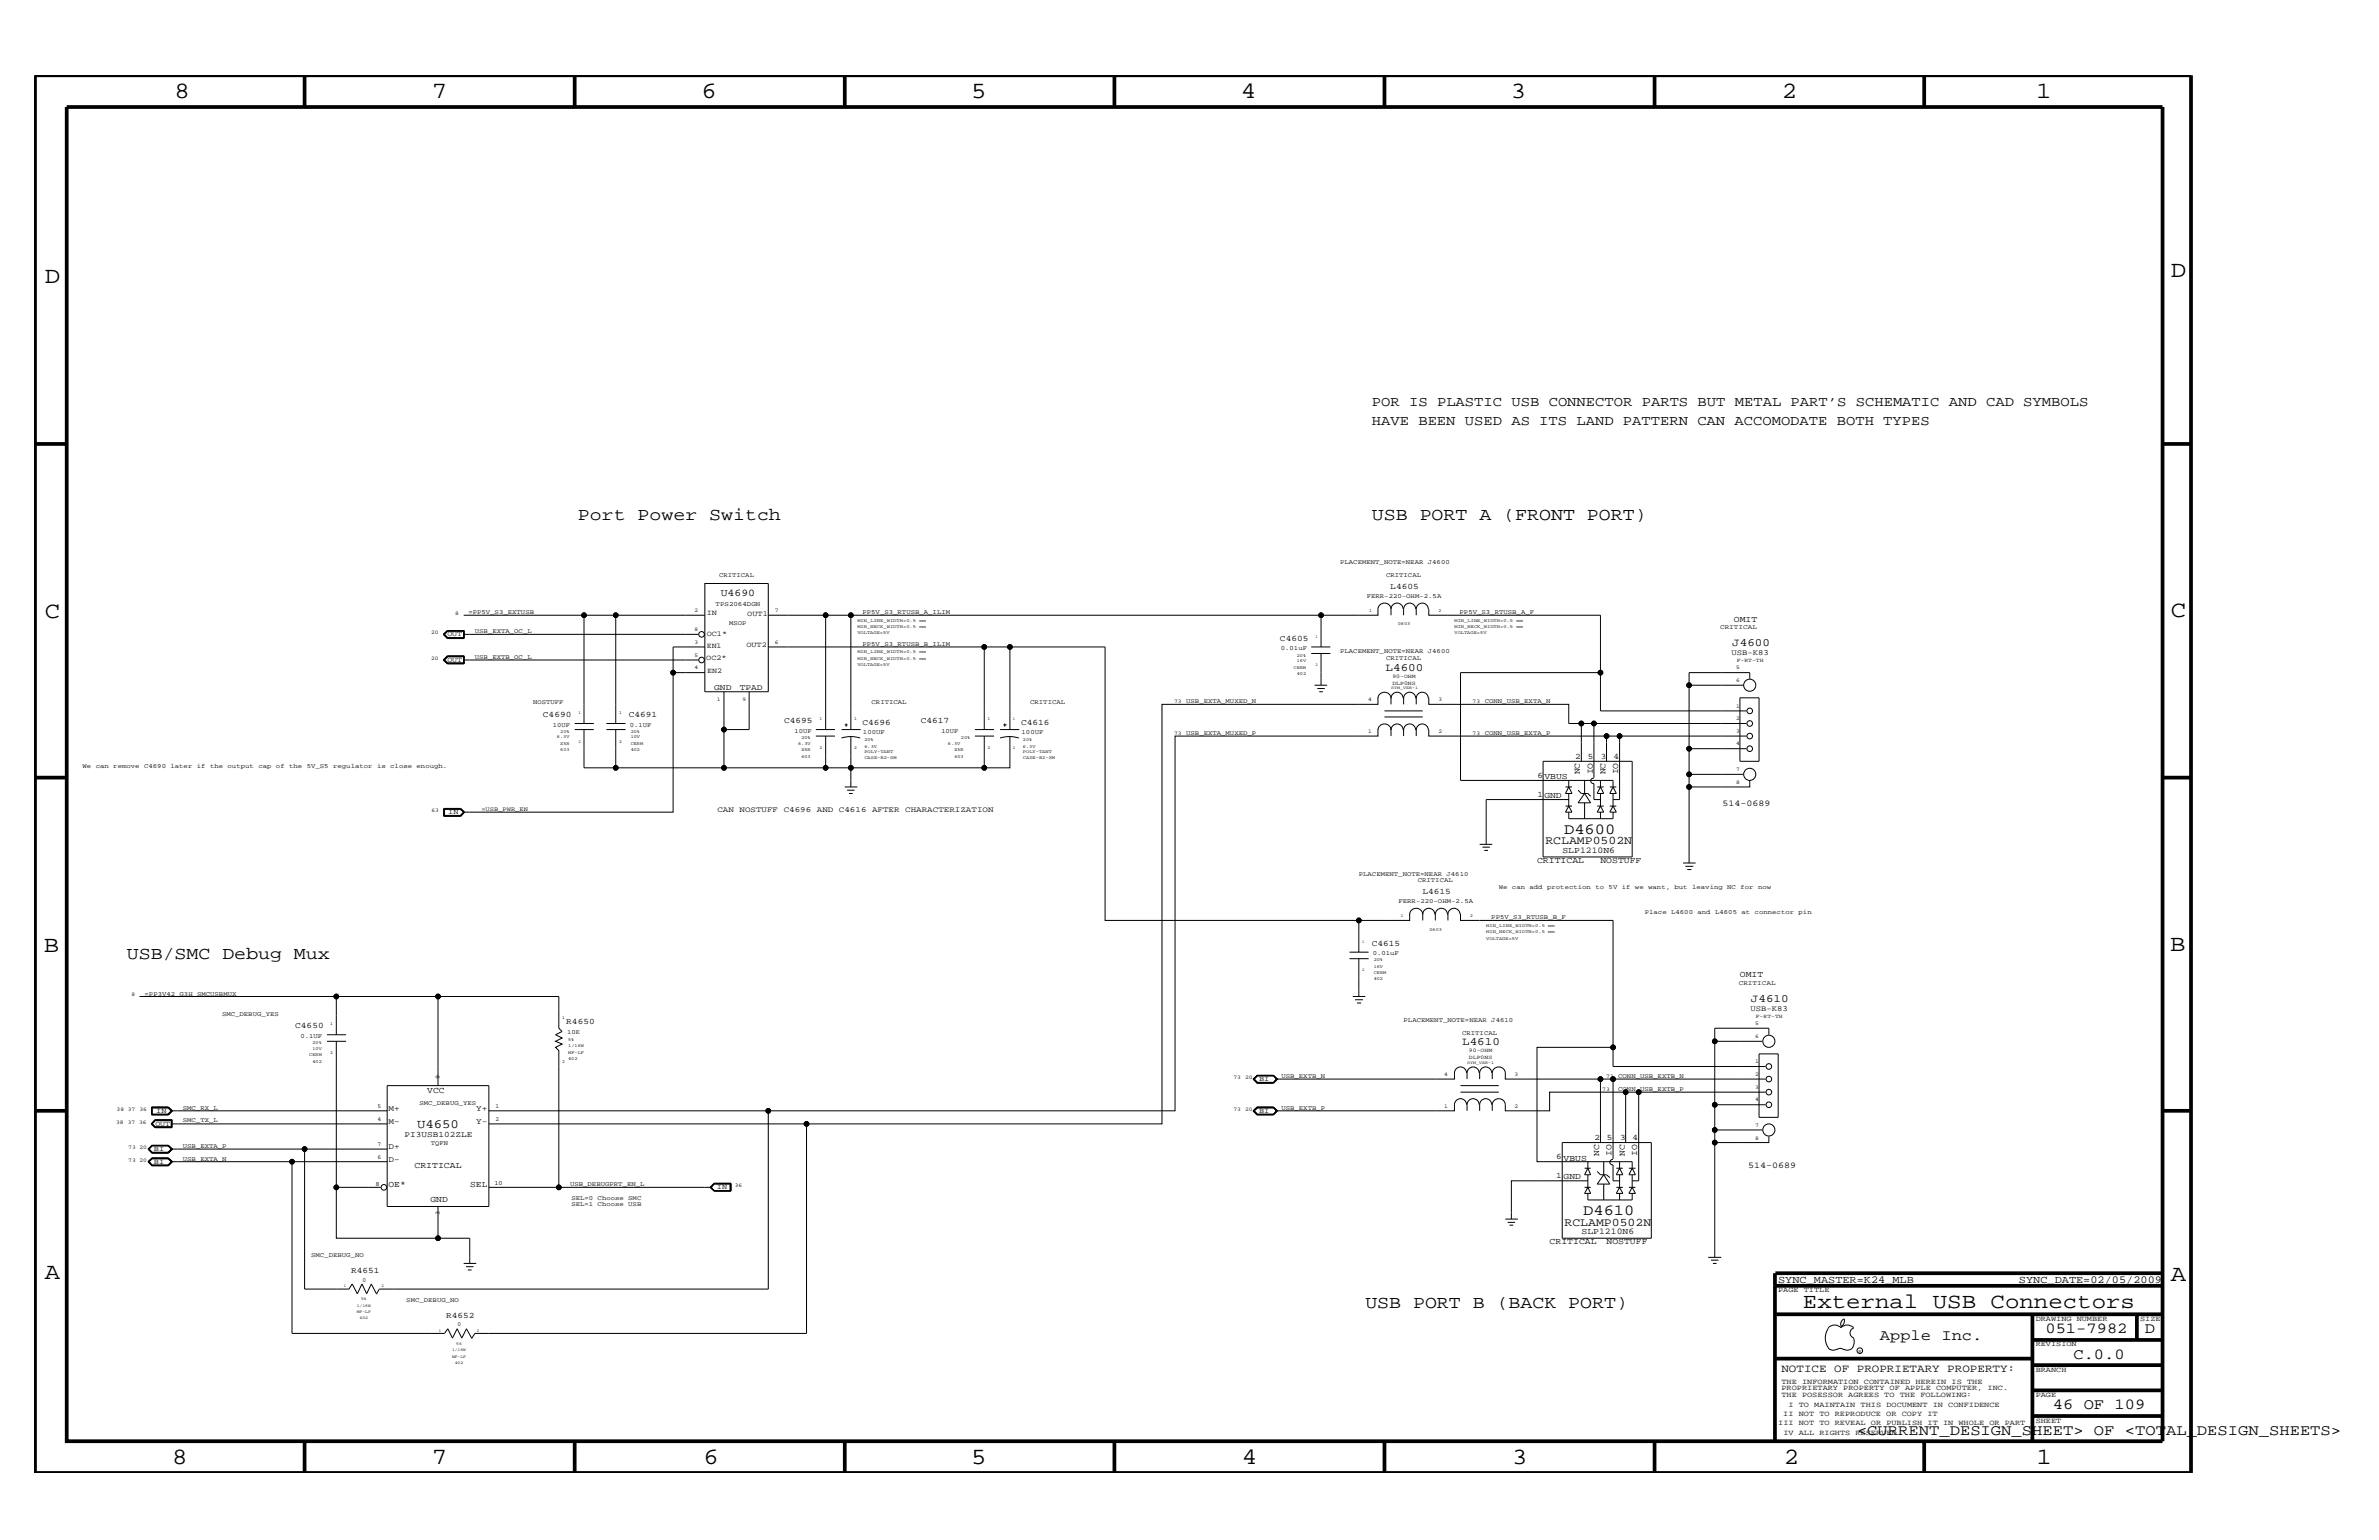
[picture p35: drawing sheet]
<svg xmlns="http://www.w3.org/2000/svg" width="432mm" height="279mm" viewBox="0 0 432 279" stroke-linecap="round" stroke-linejoin="round" font-family="sans-serif">
<defs><g id="words">
<g font-size="4.2">
<text x="31.7" y="17.8">8</text>
<text x="78.4" y="17.8">7</text>
<text x="127.3" y="17.8">6</text>
<text x="176.3" y="17.8">5</text>
<text x="225.2" y="17.8">4</text>
<text x="274.2" y="17.8">3</text>
<text x="323.4" y="17.8">2</text>
<text x="369.6" y="17.8">1</text>
<text x="8.1" y="51.3">D</text>
<text x="394" y="50.3">D</text>
<text x="8.1" y="112.1">C</text>
<text x="394" y="111.9">C</text>
<text x="8" y="172.7">B</text>
<text x="393.9" y="172.5">B</text>
<text x="8.1" y="232">A</text>
<text x="394" y="232.4">A</text>
<text x="31.2" y="265.6">8</text>
<text x="78.4" y="265.6">7</text>
<text x="127.7" y="265.6">6</text>
<text x="176.3" y="265.6">5</text>
<text x="225.4" y="265.6">4</text>
<text x="274.5" y="265.6">3</text>
<text x="323.8" y="265.6">2</text>
<text x="369.7" y="265.6">1</text>
</g>
<text font-size="3.9" x="327.2" y="237.3">External USB Connectors</text>
<g font-size="3.2">
<text x="104.9" y="94.3">Port Power Switch</text>
<text x="249" y="94.3">USB PORT A (FRONT PORT)</text>
<text x="23" y="173.9">USB/SMC Debug Mux</text>
<text x="247.8" y="237.3">USB PORT B (BACK PORT)</text>
</g>
<g font-size="2.8">
<text x="283.9" y="151.2">D4600</text>
<text x="287.4" y="220.4">D4610</text>
<text x="341.2" y="243.1">Apple Inc.</text>
<text x="371.3" y="241.9">051-7982</text>
<text x="389.3" y="241.9">D</text>
<text x="376.3" y="246.5">C.0.0</text>
<text x="372.6" y="255.7">46 OF 109</text>
<text x="337.1" y="260.4">&lt;CURRENT_DESIGN_SHEET&gt; OF &lt;TOTAL_DESIGN_SHEETS&gt;</text>
</g>
<g font-size="2.5">
<text x="249" y="77.1">HAVE BEEN USED AS ITS LAND PATTERN CAN ACCOMODATE BOTH TYPES</text>
<text x="249" y="73.6">POR IS PLASTIC USB CONNECTOR PARTS BUT METAL PART’S SCHEMATIC AND CAD SYMBOLS</text>
</g>
<text font-size="2.3" x="75.7" y="204.6">U4650</text>
<g font-size="2.1">
<text x="280.5" y="153.2">RCLAMP0502N</text>
<text x="284" y="222.4">RCLAMP0502N</text>
</g>
<g font-size="2">
<text x="314.4" y="117.2">J4600</text>
<text x="251.5" y="121.7">L4600</text>
<text x="317.8" y="181.7">J4610</text>
<text x="265.4" y="189.7">L4610</text>
<text x="323.3" y="248.9">NOTICE OF PROPRIETARY PROPERTY:</text>
</g>
<g font-size="1.9">
<text x="130.8" y="108.1">U4690</text>
<text x="322.7" y="232.7">SYNC_MASTER=K24_MLB</text>
<text x="366.4" y="232.7">SYNC_DATE=02/05/2009</text>
</g>
<g font-size="1.6">
<text x="314.7" y="112.8">OMIT</text>
<text x="280.3" y="141.4">VBUS</text>
<text x="286.8" y="140.5" transform="rotate(-90 286.8 140.5)">NC</text>
<text x="289.1" y="140.5" transform="rotate(-90 289.1 140.5)">IO</text>
<text x="291.4" y="140.5" transform="rotate(-90 291.4 140.5)">NC</text>
<text x="293.7" y="140.5" transform="rotate(-90 293.7 140.5)">IO</text>
<text x="280.3" y="144.8">GND</text>
<text x="312.6" y="146.2">514-0689</text>
<text x="283.6" y="154.8">SLP1210N6</text>
<text x="279" y="156.6">CRITICAL</text>
<text x="290.5" y="156.6">NOSTUFF</text>
<text x="315.8" y="177.3">OMIT</text>
<text x="77.6" y="198.3">VCC</text>
<text x="290.2" y="209.7" transform="rotate(-90 290.2 209.7)">NC</text>
<text x="292.5" y="209.7" transform="rotate(-90 292.5 209.7)">IO</text>
<text x="294.9" y="209.7" transform="rotate(-90 294.9 209.7)">NC</text>
<text x="297.2" y="209.7" transform="rotate(-90 297.2 209.7)">IO</text>
<text x="70.5" y="215.4">OE*</text>
<text x="75.2" y="211.9">CRITICAL</text>
<text x="85.3" y="215.4">SEL</text>
<text x="283.8" y="214">GND</text>
<text x="283.8" y="210.6">VBUS</text>
<text x="317.3" y="211.9">514-0689</text>
<text x="78.1" y="218">GND</text>
<text x="281.3" y="225.7">CRITICAL</text>
<text x="287.1" y="224">SLP1210N6</text>
<text x="291.6" y="225.7">NOSTUFF</text>
</g>
<g font-size="1.5">
<text x="252.3" y="106.9">L4605</text>
<text x="232.3" y="116.3">C4605</text>
<text x="129.6" y="125.3">GND</text>
<text x="134.3" y="125.3">TPAD</text>
<text x="98.6" y="130.1">C4690</text>
<text x="114.1" y="130.1">C4691</text>
<text x="142.3" y="131.3">C4695</text>
<text x="156.5" y="131.6">C4696</text>
<text x="167.1" y="131.3">C4617</text>
<text x="185.3" y="131.6">C4616</text>
<text x="285.9" y="137.7">2</text>
<text x="288.2" y="137.7">5</text>
<text x="290.6" y="137.7">3</text>
<text x="292.9" y="137.7">4</text>
<text x="279.1" y="141.2">6</text>
<text x="279.1" y="144.6">1</text>
<text x="258.2" y="162.2">L4615</text>
<text x="249" y="171.6">C4615</text>
<text x="102.8" y="185.9">R4650</text>
<text x="53.6" y="186.5">C4650</text>
<text x="70.5" y="201.5">M+</text>
<text x="70.5" y="203.9">M-</text>
<text x="86.4" y="201.5">Y+</text>
<text x="86.4" y="203.9">Y-</text>
<text x="70.5" y="208.5">D+</text>
<text x="73.4" y="206.3">PI3USB102ZLE</text>
<text x="289.4" y="206.9">2</text>
<text x="291.7" y="206.9">5</text>
<text x="294" y="206.9">3</text>
<text x="296.3" y="206.9">4</text>
<text x="70.5" y="210.8">D-</text>
<text x="282.4" y="210.3">6</text>
<text x="282.4" y="213.8">1</text>
<text x="63.7" y="231">R4651</text>
<text x="81" y="239">R4652</text>
</g>
<g font-size="1.4">
<text x="128.3" y="111.6">IN</text>
<text x="135.6" y="111.8">OUT1</text>
<text x="81.2" y="115.4">OUT</text>
<text x="128.2" y="119.8">OC2*</text>
<text x="128.3" y="115.3">OC1*</text>
<text x="128.3" y="117.5">EN1</text>
<text x="135.5" y="117.4">OUT2</text>
<text x="314.3" y="118.9">USB-K83</text>
<text x="81.2" y="120.1">OUT</text>
<text x="128.4" y="122.1">EN2</text>
<text x="81.4" y="147.8">IN</text>
<text x="130.2" y="147.3">CAN NOSTUFF C4696 AND C4616 AFTER CHARACTERIZATION</text>
<text x="317.8" y="183.5">USB-K83</text>
<text x="228.5" y="196.1">BI</text>
<text x="28.4" y="201.9">IN</text>
<text x="228.5" y="201.9">BI</text>
<text x="27.9" y="208.8">BI</text>
<text x="28.2" y="204.2">OUT</text>
<text x="27.9" y="211.1">BI</text>
<text x="130.1" y="215.8">IN</text>
<text x="322.7" y="234.4">PAGE TITLE</text>
<text x="369.5" y="239.6">DRAWING NUMBER</text>
<text x="388.5" y="239.6">SIZE</text>
<text x="369.5" y="244.2">REVISION</text>
<text x="323.3" y="251.1">THE INFORMATION CONTAINED HEREIN IS THE</text>
<text x="369.5" y="248.9">BRANCH</text>
<text x="323.3" y="253.4">THE POSESSOR AGREES TO THE FOLLOWING:</text>
<text x="323.3" y="252.3">PROPRIETARY PROPERTY OF APPLE COMPUTER, INC.</text>
<text x="323.7" y="256.9">II NOT TO REPRODUCE OR COPY IT</text>
<text x="324.6" y="255.2">I TO MAINTAIN THIS DOCUMENT IN CONFIDENCE</text>
<text x="369.5" y="253.4">PAGE</text>
<text x="322.7" y="258.6">III NOT TO REVEAL OR PUBLISH IT IN WHOLE OR PART</text>
<text x="323.7" y="260.4">IV ALL RIGHTS RESERVED</text>
<text x="369.5" y="258.1">SHEET</text>
</g>
<g font-size="1.2">
<text x="130.5" y="104.8">CRITICAL</text>
<text x="243.2" y="102.4">PLACEMENT_NOTE=NEAR J4600</text>
<text x="251.6" y="104.8">CRITICAL</text>
<text x="85" y="111.4">=PP5V_S3_EXTUSB</text>
<text x="129.9" y="109.9">TPS2064DGN</text>
<text x="132.4" y="113.5">MSOP</text>
<text x="156.5" y="111.4">PP5V_S3_RTUSB_A_ILIM</text>
<text x="248.1" y="108.6">FERR-220-OHM-2.5A</text>
<text x="264.9" y="111.4">PP5V_S3_RTUSB_A_F</text>
<text x="86.2" y="119.5">USB_EXTB_OC_L</text>
<text x="86.2" y="114.8">USB_EXTA_OC_L</text>
<text x="156.5" y="117.2">PP5V_S3_RTUSB_B_ILIM</text>
<text x="232.5" y="118">0.01uF</text>
<text x="243.2" y="118.6">PLACEMENT_NOTE=NEAR J4600</text>
<text x="251.6" y="119.7">CRITICAL</text>
<text x="312.2" y="114.1">CRITICAL</text>
<text x="96.8" y="127.8">NOSTUFF</text>
<text x="100.3" y="131.9">10UF</text>
<text x="114.3" y="131.9">0.1UF</text>
<text x="158.2" y="127.8">CRITICAL</text>
<text x="187" y="127.8">CRITICAL</text>
<text x="215.3" y="127.5">USB_EXTA_MUXED_N</text>
<text x="269.5" y="127.5">CONN_USB_EXTA_N</text>
<text x="144.2" y="133">10UF</text>
<text x="156.6" y="133.2">100UF</text>
<text x="170.9" y="133">10UF</text>
<text x="185.4" y="133.2">100UF</text>
<text x="215.3" y="133.3">USB_EXTA_MUXED_P</text>
<text x="269.5" y="133.3">CONN_USB_EXTA_P</text>
<text x="15" y="139.3">We can remove C4690 later if the output cap of the 5V_S5 regulator is close enough.</text>
<text x="246.6" y="158.9">PLACEMENT_NOTE=NEAR J4610</text>
<text x="257.3" y="160">CRITICAL</text>
<text x="272" y="161.2">We can add protection to 5V if we want, but leaving NC for now</text>
<text x="253.8" y="163.9">FERR-220-OHM-2.5A</text>
<text x="270.7" y="166.7">PP5V_S3_RTUSB_B_F</text>
<text x="298.5" y="165.8">Place L4600 and L4605 at connector pin</text>
<text x="249.2" y="173.3">0.01uF</text>
<text x="315.6" y="178.7">CRITICAL</text>
<text x="26.2" y="180.6">=PP3V42_G3H_SMCUSBMUX</text>
<text x="40.3" y="184.3">SMC_DEBUG_YES</text>
<text x="254.8" y="185.4">PLACEMENT_NOTE=NEAR J4610</text>
<text x="54.5" y="188.3">0.1UF</text>
<text x="103" y="187.6">10K</text>
<text x="265.4" y="187.7">CRITICAL</text>
<text x="79.8" y="195.7" transform="rotate(-90 79.8 195.7)">9</text>
<text x="232.6" y="195.6">USB_EXTB_N</text>
<text x="293.7" y="197.9">CONN_USB_EXTB_P</text>
<text x="293.7" y="195.6">CONN_USB_EXTB_N</text>
<text x="33.2" y="203.7">SMC_TX_L</text>
<text x="33.2" y="201.4">SMC_RX_L</text>
<text x="76.1" y="200.4">SMC_DEBUG_YES</text>
<text x="232.6" y="201.4">USB_EXTB_P</text>
<text x="33.2" y="208.2">USB_EXTA_P</text>
<text x="78.2" y="207.8">TQFN</text>
<text x="33.2" y="210.6">USB_EXTA_N</text>
<text x="68.2" y="215.2">8</text>
<text x="89.7" y="215.1">10</text>
<text x="103.5" y="215.2">USB_DEBUGPRT_EN_L</text>
<text x="79.8" y="220.4" transform="rotate(-90 79.8 220.4)">3</text>
<text x="103.7" y="218.9">SEL=1 Choose USB</text>
<text x="103.7" y="217.7">SEL=0 Choose SMC</text>
<text x="56.5" y="228.1">SMC_DEBUG_NO</text>
<text x="73.7" y="236.2">SMC_DEBUG_NO</text>
</g>
<g font-size="1.1">
<text x="87.4" y="147.2">=USB_PWR_EN</text>
<text x="68.5" y="203.3">4</text>
<text x="68.5" y="201">5</text>
<text x="89.9" y="203.3">2</text>
<text x="89.9" y="201">1</text>
<text x="68.5" y="207.9">7</text>
<text x="68.5" y="210.3">6</text>
<text x="65.8" y="232.6">0</text>
<text x="83.1" y="240.7">0</text>
</g>
<g font-size="1">
<text x="82.6" y="111.6">8</text>
<text x="126.1" y="111.1">2</text>
<text x="140.6" y="111.1">7</text>
<text x="78.2" y="115.1">20</text>
<text x="78.2" y="119.7">20</text>
<text x="126.1" y="116.9">3</text>
<text x="126.1" y="114.5">8</text>
<text x="126.1" y="119.2">5</text>
<text x="140.6" y="116.9">6</text>
<text x="126.1" y="121.4">4</text>
<text x="252.7" y="123">90-OHM</text>
<text x="252.7" y="124.2">DLP0NS</text>
<text x="315.1" y="121.4">5</text>
<text x="315.1" y="123.7">6</text>
<text x="315.2" y="120.2">F-RT-TH</text>
<text x="130.1" y="127.2">1</text>
<text x="134.8" y="127.2">9</text>
<text x="213.1" y="127.5">73</text>
<text x="248.3" y="127.2">4</text>
<text x="261.1" y="127.2">3</text>
<text x="267.3" y="127.5">73</text>
<text x="315.1" y="128.4">1</text>
<text x="315.1" y="130.7">2</text>
<text x="213.1" y="133.3">73</text>
<text x="248.3" y="133">1</text>
<text x="261.1" y="133">2</text>
<text x="267.3" y="133.3">73</text>
<text x="315.1" y="133">3</text>
<text x="315.1" y="135.2">4</text>
<text x="315.1" y="139.9">7</text>
<text x="315.1" y="142.2">8</text>
<text x="78.3" y="147.3">63</text>
<text x="23.9" y="180.8">8</text>
<text x="318.7" y="184.8">F-RT-TH</text>
<text x="266.6" y="191">90-OHM</text>
<text x="318.6" y="186">5</text>
<text x="318.6" y="188.3">6</text>
<text x="223.9" y="195.8">73</text>
<text x="226" y="195.8">20</text>
<text x="262.1" y="195.2">4</text>
<text x="266.6" y="192.2">DLP0NS</text>
<text x="274.9" y="195.2">3</text>
<text x="290.8" y="197.9">73</text>
<text x="291.5" y="195.6">73</text>
<text x="318.6" y="192.9">1</text>
<text x="318.6" y="195.2">2</text>
<text x="318.6" y="197.6">3</text>
<text x="21.1" y="203.9">38</text>
<text x="21.2" y="201.5">38 37</text>
<text x="23.2" y="203.9">37 36</text>
<text x="25.3" y="201.5">36</text>
<text x="223.9" y="201.5">73</text>
<text x="226" y="201.5">20</text>
<text x="262.1" y="201">1</text>
<text x="274.9" y="201">2</text>
<text x="318.6" y="199.8">4</text>
<text x="23.3" y="208.5">73 20</text>
<text x="318.6" y="204.4">7</text>
<text x="318.6" y="206.8">8</text>
<text x="23.3" y="210.8">73 20</text>
<text x="133.3" y="215.4">36</text>
</g>
<text font-size=".9" x="337.3" y="245.4">R</text>
<g font-size=".8">
<text x="155.6" y="112.8">MIN_LINE_WIDTH=0.5</text>
<text x="155.6" y="114">MIN_NECK_WIDTH=0.5</text>
<text x="166.9" y="112.8">mm</text>
<text x="166.9" y="114">mm</text>
<text x="248.5" y="111.1">1</text>
<text x="253.7" y="113.5">0603</text>
<text x="261.1" y="111.1">2</text>
<text x="264" y="112.8">MIN_LINE_WIDTH=0.5</text>
<text x="264" y="114">MIN_NECK_WIDTH=0.5</text>
<text x="275.3" y="112.8">mm</text>
<text x="275.3" y="114">mm</text>
<text x="155.6" y="119.7">MIN_NECK_WIDTH=0.5</text>
<text x="155.6" y="118.6">MIN_LINE_WIDTH=0.5</text>
<text x="155.6" y="115.1">VOLTAGE=5V</text>
<text x="166.9" y="119.7">mm</text>
<text x="166.9" y="118.6">mm</text>
<text x="235.4" y="119.2">20%</text>
<text x="238.8" y="115.7">1</text>
<text x="264" y="115.1">VOLTAGE=5V</text>
<text x="155.6" y="120.8">VOLTAGE=5V</text>
<text x="234.8" y="121.4">CERM</text>
<text x="235.4" y="122.5">402</text>
<text x="235.4" y="120.2">16V</text>
<text x="238.8" y="120.8">2</text>
<text x="252.5" y="125">SYM_VER-1</text>
<text x="105" y="129.5">1</text>
<text x="112.4" y="129.5">1</text>
<text x="148.8" y="130.7">1</text>
<text x="155" y="130.7">1</text>
<text x="179.2" y="130.7">1</text>
<text x="183.8" y="130.7">1</text>
<text x="101.1" y="134">6.3V</text>
<text x="101.7" y="136.3">603</text>
<text x="101.7" y="135.2">X5R</text>
<text x="101.7" y="133">20%</text>
<text x="105" y="134.7">2</text>
<text x="112.4" y="134.7">2</text>
<text x="114.5" y="133">20%</text>
<text x="114.5" y="135.2">CERM</text>
<text x="114.5" y="136.3">402</text>
<text x="114.5" y="134">10V</text>
<text x="144.9" y="135.2">6.3V</text>
<text x="145.5" y="134.1">20%</text>
<text x="145.5" y="136.3">X5R</text>
<text x="145.5" y="137.4">603</text>
<text x="148.8" y="135.8">2</text>
<text x="155" y="135.8">2</text>
<text x="156.9" y="136.7">POLY-TANT</text>
<text x="156.9" y="135.7">6.3V</text>
<text x="156.9" y="134.5">20%</text>
<text x="156.9" y="137.8">CASE-B2-SM</text>
<text x="172" y="135.2">6.3V</text>
<text x="173.2" y="136.3">X5R</text>
<text x="173.2" y="137.4">603</text>
<text x="174.4" y="134.1">20%</text>
<text x="179.2" y="135.8">2</text>
<text x="183.8" y="135.8">2</text>
<text x="185.7" y="135.7">6.3V</text>
<text x="185.7" y="137.8">CASE-B2-SM</text>
<text x="185.7" y="136.7">POLY-TANT</text>
<text x="185.7" y="134.5">20%</text>
<text x="254.3" y="166.4">1</text>
<text x="266.9" y="166.4">2</text>
<text x="247.2" y="171.1">1</text>
<text x="259.5" y="168.9">0603</text>
<text x="269.7" y="168.2">MIN_LINE_WIDTH=0.5 mm</text>
<text x="269.7" y="170.5">VOLTAGE=5V</text>
<text x="269.7" y="169.3">MIN_NECK_WIDTH=0.5 mm</text>
<text x="247.2" y="176.2">2</text>
<text x="249.3" y="176.6">CERM</text>
<text x="249.3" y="174.4">20%</text>
<text x="249.3" y="175.5">16V</text>
<text x="249.3" y="177.8">402</text>
<text x="102" y="184.9">1</text>
<text x="56.1" y="191.6">CERM</text>
<text x="56.7" y="190.5">10V</text>
<text x="56.7" y="189.4">20%</text>
<text x="59.9" y="186">1</text>
<text x="59.9" y="191.2">2</text>
<text x="103.1" y="191.2">MF-LF</text>
<text x="103.1" y="190">1/16W</text>
<text x="103.1" y="188.9">5%</text>
<text x="56.7" y="192.8">402</text>
<text x="102" y="192.9">2</text>
<text x="103.1" y="192.3">402</text>
<text x="266.3" y="193.1">SYM_VER-1</text>
<text x="62.4" y="233.5">1</text>
<text x="69.3" y="233.5">2</text>
<text x="64.8" y="238.2">MF-LF</text>
<text x="64.8" y="237.1">1/16W</text>
<text x="65.3" y="239.4">402</text>
<text x="65.5" y="235.9">5%</text>
<text x="79.7" y="241.6">1</text>
<text x="82" y="245.1">1/16W</text>
<text x="82.8" y="244">5%</text>
<text x="86.5" y="241.6">2</text>
<text x="82" y="246.3">MF-LF</text>
<text x="82.5" y="247.4">402</text>
</g>
</g></defs>
<g fill="none" stroke="#000" stroke-width=".18">
<path d="M80.4 115.1l.8-.7h3v1.5h-3zM80.4 119.7l.8-.7h3v1.4h-3zM81.2 119.1l-.6 .6 .6 .6h3v-1.2M81.2 119.1l-.7 .6 .7 .7M81.2 119.1h3M81.2 115.8l-.6-.7 .6-.6h3v1.3M81.2 115.8h3M81.2 114.4l-.7 .7 .7 .7M81.3 114.5l-.6 .6 .6 .6h2.9M84.2 119.2h-2.9l-.6 .5 .6 .6h2.9M84.2 119.7h42.5M84.2 115.1h42.5"/>
<path d="M84.2 111.6h43.7M106 111.6v19.7M111.8 111.6v19.7M127.9 105.9h11.5v19.6h-11.5zM127.9 117.4h-5.7v4.6h5.7M139.4 111.6h10.5v20.8M139.4 117.4h39.2M149.9 111.6h4.5v20.8M154.4 111.6h85.4M183.3 117.4h-4.7v15M238 118.6h3.5M238 117.4h3.5"/>
<path d="M239.8 118.6v5.7M252.5 110.5a1.19 1.19 0 0 0-1.2-1.1 1.19 1.19 0 0 0-1.2 1.1v1.1h-10.3v5.8M252.5 110.5a1.1 1.1 0 0 1 1.1-1.1 1.1 1.1 0 0 1 1.1 1.1M252.5 110.5v1.1M257 110.5a1.1 1.1 0 0 0-1.1-1.1 1.1 1.1 0 0 0-1.1 1.1v1.1M259.2 110.5a1.1 1.1 0 0 0-1.1-1.1 1.1 1.1 0 0 0-1.1 1.1v1.1M259.3 110.5v1.1h31.2v17.4h26.5M104.3 132.4h3.5M104.3 131.3h3.5M106 132.4v6.9h5.8M110.1 132.4h3.4M110.1 131.3h3.4"/>
<path d="M122.2 122v25.3h-38M131.4 125.5v13.8h-19.6v-6.9M131.4 139.3h18.5M136 125.5v6.9h-4.6M148.1 132.4h3.5M148.1 133.5h3.5M149.9 133.5v5.8h4.5v-5.8M152.7 133.9a5.5 5.5 0 0 1 3.4 0M152.7 132.4h3.5M153.3 131.5h.5M153.6 131.3v.6M177 132.4h3.4"/>
<path d="M177 133.5h3.4M178.6 133.5v5.8h-24.2v3.5M181.5 133.9a5.5 5.5 0 0 1 3.4 0M181.5 132.4h3.5M182.1 131.5h.6M182.4 131.3v.6M183.3 133.5v5.8h-4.7M183.3 132.4v-15h17.3v49.6h46M238.6 124.3h2.3M239.1 124.9h1.4M239.4 125.5h.7M250.1 126.6v1.2h-39.2v76.1h-64.5v38h-60.2l-.6 1"/>
<path d="M250.1 132.4v1.1h-36.8v68h-73.9v32.4h-70.6l-.5 .9M250.1 126.7a1.19 1.19 0 0 1 1.2-1.1 1.19 1.19 0 0 1 1.2 1.1 1.1 1.1 0 0 1 1.1-1.1 1.1 1.1 0 0 1 1.1 1.1M250.1 132.4a1.19 1.19 0 0 1 1.2-1.1 1.19 1.19 0 0 1 1.2 1.1 1.1 1.1 0 0 1 1.1-1.1 1.1 1.1 0 0 1 1.1 1.1M251.3 129h6.9M251.3 130.1h6.9M252.5 126.6v1.2M252.5 132.4v1.1M254.8 126.7a1.1 1.1 0 0 1 1.1-1.1 1.1 1.1 0 0 1 1.1 1.1M254.8 132.4a1.1 1.1 0 0 1 1.1-1.1 1.1 1.1 0 0 1 1.1 1.1M254.8 126.6v1.2M254.8 132.4v1.1M257 126.7a1.1 1.1 0 0 1 1.1-1.1 1.1 1.1 0 0 1 1.1 1.1"/>
<path d="M257 132.4a1.1 1.1 0 0 1 1.1-1.1 1.1 1.1 0 0 1 1.1 1.1M257 126.6v1.2M257 132.4v1.1M259.3 126.6v1.2h25.4v3.5h2.3v6.8M259.3 132.4v1.1h32.3v4.6M280.1 138.1h16.1v17.4h-16.1zM287 131.3h2.3M290.5 122h-25.4v19.6h27.7M291.6 133.5h25.4M294 133.5v11.6h-1.2M315.8 126.6h3.5v11.5h-3.5zM316.4 124.3h-9.8v11.5"/>
<path d="M317 135.8h-10.4v4.7M317 131.3h-27.7v9.8M317.6 123.1v-1.1h-11v2.3M80.5 146.7h3.2l.6 .6-.6 .8h-3.2zM80.7 146.8h2.9l.6 .5-.6 .6h-2.9zM83.6 146.8l.6 .5-.6 .7M83.6 146.8h-3v1.2h3M83.6 146.8l.6 .5M84.2 147.3l-.6 .7M153.3 142.8h2.3M153.8 143.4h1.3M154.1 144h.7"/>
<path d="M268.6 153.2h2.2M269.1 153.7h1.3M269.4 154.3h.7M284.1 142.8h1.2M284.1 146.2h1.2M284.7 146.2l.6 1.1h-1.2zM284.7 141.6v1.2l.6 1.2h-1.2l.6-1.2M284.7 145.1h-15v8.1M284.7 147.3v1.2h8.1v-1.2M284.7 144v2.2M286.4 143.4l.6 .6h1.2l.5 .5M287.6 144l1.1 1.7h-2.3z"/>
<path d="M287.6 141.6v2.4M287.6 145.7v2.8M289.3 141.2h-.3l-.3 .5 .3 .4 .3 .1v2.9h1.2M289.9 142.8h1.2M289.9 146.2h1.2M290.5 146.2l.6 1.1h-1.2zM290.5 142.8l.6 1.2h-1.2zM290.5 141.6v1.2M290.5 144v2.2M290.5 147.3v1.2M292.2 142.8h1.2M292.2 146.2h1.2"/>
<path d="M292.8 141.6h.1M292.8 142.8l.6 1.2h-1.2zM292.8 146.2l.6 1.1h-1.2zM292.8 141.6v1.2M292.8 144v2.2M305.5 156.6h2.3M305.9 157.2h1.4M306.2 157.8h.8M316.4 140.5h-9.8v2.3M317.6 141.6v1.2h-11v13.8M244.9 173.9h3.5M244.9 172.7h3.5"/>
<path d="M246.6 173.9v6.9M255.9 165.8v1.2h-9.3v5.7M255.9 165.9a1.19 1.19 0 0 1 1.1-1.1 1.19 1.19 0 0 1 1.2 1.1 1.1 1.1 0 0 1 1.1-1.1 1.1 1.1 0 0 1 1.1 1.1M258.2 165.8v1.2M260.5 165.9a1.1 1.1 0 0 1 1.1-1.1 1.1 1.1 0 0 1 1.1 1.1M260.5 165.8v1.2M262.8 165.9a1.1 1.1 0 0 1 1.1-1.1 1.1 1.1 0 0 1 1.1 1.1M262.8 165.8v1.2M265.1 165.8v1.2h27.7v23h-13.8v20.8h17.2M25.3 180.8h35.7M59.4 188.9h3.4M59.4 187.7h3.4"/>
<path d="M61 188.9v35.7h18.5M70.3 197h18.4v21.9h-18.4zM79.5 197v-16.2h21.9v5.7l.6 .6-1.2 .6 1.2 .6-1.2 .6 1.2 .5-1.2 .6 .6 .6v24.8h27.7M79.5 180.8h-18.5v6.9M227.4 195.8l.8-.7h2.9l.8 .7-.8 .7h-2.9zM228.3 195.2h2.8l.5 .6-.5 .6h-2.8l-.6-.6zM231.1 195.2h-2.9l-.6 .6 .6 .7h2.9M231.1 195.1h-2.9l-.7 .7 .7 .7h2.9M231.1 195.1l.7 .7-.7 .7M231.1 195.2l.6 .6-.6 .7M245.5 180.8h2.3M246 181.4h1.4"/>
<path d="M246.3 182h.8M265.1 197h6.9M265.1 198.1h6.9M266.2 194.7a1.1 1.1 0 0 0-1.1-1.1 1.1 1.1 0 0 0-1.1 1.1v1.1h-32.4M268.5 194.7a1.1 1.1 0 0 0-1.1-1.1 1.1 1.1 0 0 0-1.1 1.1v1.1M270.8 194.7a1.1 1.1 0 0 0-1.1-1.1 1.1 1.1 0 0 0-1.1 1.1v1.1M270.8 195.8v-1.1a1.19 1.19 0 0 1 1.2-1.1 1.19 1.19 0 0 1 1.2 1.1v1.1h17.3v11.5M290.5 195.8h30M292.8 190v3.5h27.7M292.8 195.8v14.5M295.1 198.1h-13.8v3.4h-8.1v-1.1a1.19 1.19 0 0 0-1.2-1.1 1.19 1.19 0 0 0-1.2 1.1v1.1M297.4 198.1h-2.3v9.2"/>
<path d="M319.3 191.2h3.4v11.5h-3.4zM319.9 188.9h-8.7v11.5h9.3M320.5 198.1h-23.1v16.1h-1.2M321.1 187.7v-1.2h-9.9v2.4M26.8 210.8l.8-.7h3l.7 .7-.7 .7h-3zM26.8 208.5l.8-.7h3l.7 .7-.7 .7h-3zM26.9 208.5l.7-.7h3l.6 .7-.6 .7h-3zM27.5 200.9h3.1l.7 .6-.7 .8h-3.1zM27.5 202.2h3.1M27.6 210.3h2.9l.6 .5-.6 .6h-2.9l-.5-.6zM27.6 210.2h3l.6 .6-.6 .6h-3l-.6-.6zM27.6 207.9h2.9l.6 .6-.6 .6h-2.9l-.5-.6z"/>
<path d="M27.6 207.9h3l.6 .6-.6 .6h-3l-.6-.6zM27.6 202.2v-1.3h3l.6 .6-.6 .7M27.6 201h2.9l.6 .5M28.1 203.1h3.1v1.5h-3.1l-.7-.7zM28.2 203.2l-.7 .7 .7 .7M28.2 203.2l-.6 .7 .6 .6h3M28.2 203.3h2.9v1.1h-2.9l-.6-.5zM28.2 203.2h3v1.4M30.6 210.1h-3l-.7 .7 .7 .6h3M30.6 210.1l.6 .7-.6 .6M30.6 200.9l.6 .6-.6 .7M31.1 201.5l-.6 .6h-2.9"/>
<path d="M31.1 210.8h39.2M31.1 208.5h39.2M31.1 201.5h39.2M31.1 203.9h39.2M53 210.8v31.1h27.7l.6-.8 .8 1.7 .9-1.7 .8 1.7 .9-1.7 .9 1.7M55.3 208.5v25.4h8l.6-1 1 1.8 .8-1.8 .8 1.8 .9-1.8 .9 1.8M61 215.4h8.1M79.5 218.9v5.7h5.8v4.6M88.7 201.5h50.7M88.7 203.9h57.7M88.7 215.4h12.7M129.6 216l-.5-.6 .5-.6h2.9v1.2"/>
<path d="M129.6 214.7h3.1v1.4h-3.1l-.7-.7zM129.6 214.7l-.7 .7 .7 .7M129.6 214.7h3.1M129.6 214.7l-.6 .7 .6 .6M132.6 214.7v1.3h-3M227.4 201.5l.8-.6h2.9l.8 .6-.8 .8h-2.9zM227.7 201.5l.6-.5h2.8l.5 .5-.5 .6h-2.8zM228.2 200.9h2.9l.6 .6-.6 .7h-2.9l-.6-.7zM231.1 200.9h-2.9l-.7 .6 .7 .7h2.9M231.1 200.9l.7 .6-.7 .7M266.2 200.4a1.1 1.1 0 0 0-1.1-1.1 1.1 1.1 0 0 0-1.1 1.1v1.1h-32.4M268.5 200.4a1.1 1.1 0 0 0-1.1-1.1 1.1 1.1 0 0 0-1.1 1.1v1.1"/>
<path d="M270.8 200.4a1.1 1.1 0 0 0-1.1-1.1 1.1 1.1 0 0 0-1.1 1.1v1.1M283.5 207.3h16.2v17.3h-16.2zM287.6 215.4h1.1M287.6 211.9h1.1M288.2 215.4l.5 1.1h-1.1zM288.2 210.8v1.1l.5 1.2h-1.1l.6-1.2M288.2 214.2h-13.9v7M288.2 216.5v1.2h8v-1.2M288.2 213.1v2.3M289.9 212.5l.6 .6h1.1l.6 .5M291.1 213.1l1.1 1.7h-2.3zM291.1 210.8v2.3"/>
<path d="M291.1 214.8v2.9M292.8 210.3l-.3 .1-.3 .4 .3 .5 .3 .1v2.8h1.2M293.4 215.4h1.2M293.4 211.9h1.2M294 215.4l.6 1.1h-1.2zM294 211.9l.6 1.2h-1.2zM294 210.8v1.1M294 213.1v2.3M294 216.5v1.2M295.7 215.4h1.1M295.7 211.9h1.1M296.2 210.8h.1"/>
<path d="M296.2 210.8v1.1M296.2 213.1v2.3M296.2 211.9l.6 1.2h-1.1zM296.2 215.4l.6 1.1h-1.1zM311.2 200.4v4.6M319.9 205h-8.7v2.3M321.1 206.2v1.1h-9.9v20.8M84.2 229.2h2.2M84.6 229.8h1.3M84.9 230.4h.7M273.2 221.2h2.3M273.6 221.8h1.4"/>
<path d="M274 222.3h.7M310 228.1h2.4M310.6 228.6h1.3M310.9 229.2h.7M334.7 239.3l.1 .3a1.19 1.19 0 0 1-.6 1.1M334.8 239.3a1.02 1.02 0 0 0-.6 1.3M331.8 240.9a1.61 1.61 0 0 1 2.4 0M331.9 241a3.1 3.1 0 0 0 .2 3.9M332.1 244.8l.6 .2 .7-.2M333.4 244.9l.6-.3 .7 .3M334.1 240.9a1.61 1.61 0 0 1 2.3 0M334.6 244.8l.7 .2 .6-.2"/>
<path d="M336.4 242.8l.2 .6a1.95 1.95 0 0 1-.6 1.4M336.5 240.9a.93 .93 0 0 0-.7 .9 .93 .93 0 0 0 .7 .9"/>
<circle cx="106" cy="111.6" r=".42"/>
<circle cx="111.8" cy="111.6" r=".42"/>
<circle cx="127.3" cy="119.7" r=".51"/>
<circle cx="127.3" cy="115.1" r=".51"/>
<circle cx="149.9" cy="111.6" r=".42"/>
<circle cx="154.4" cy="111.6" r=".42"/>
<circle cx="178.6" cy="117.4" r=".42"/>
<circle cx="183.3" cy="117.4" r=".42"/>
<circle cx="239.8" cy="111.6" r=".42"/>
<circle cx="111.8" cy="139.3" r=".42"/>
<circle cx="122.2" cy="122" r=".42"/>
<circle cx="131.4" cy="139.3" r=".42"/>
<circle cx="131.4" cy="132.4" r=".42"/>
<circle cx="149.9" cy="139.3" r=".42"/>
<circle cx="154.4" cy="139.3" r=".42"/>
<circle cx="178.6" cy="139.3" r=".42"/>
<circle cx="287" cy="131.3" r=".42"/>
<circle cx="289.3" cy="131.3" r=".42"/>
<circle cx="290.5" cy="122" r=".42"/>
<circle cx="291.6" cy="133.5" r=".42"/>
<circle cx="294" cy="133.5" r=".42"/>
<circle cx="306.6" cy="135.8" r=".42"/>
<circle cx="306.6" cy="124.3" r=".42"/>
<circle cx="317.6" cy="124.3" r="1.1"/>
<circle cx="317.6" cy="131.3" r=".51"/>
<circle cx="317.6" cy="135.8" r=".51"/>
<circle cx="317.6" cy="129" r=".51"/>
<circle cx="317.6" cy="133.5" r=".51"/>
<circle cx="306.6" cy="140.5" r=".42"/>
<circle cx="306.6" cy="142.8" r=".42"/>
<circle cx="317.6" cy="140.5" r="1.1"/>
<circle cx="246.6" cy="167" r=".42"/>
<circle cx="61" cy="180.8" r=".42"/>
<circle cx="79.5" cy="180.8" r=".42"/>
<circle cx="290.5" cy="195.8" r=".42"/>
<circle cx="292.8" cy="195.8" r=".42"/>
<circle cx="292.8" cy="190" r=".42"/>
<circle cx="295.1" cy="198.1" r=".42"/>
<circle cx="297.4" cy="198.1" r=".42"/>
<circle cx="311.2" cy="188.9" r=".42"/>
<circle cx="321.1" cy="188.9" r="1.1"/>
<circle cx="321.1" cy="195.8" r=".51"/>
<circle cx="321.1" cy="198.1" r=".51"/>
<circle cx="321.1" cy="193.5" r=".51"/>
<circle cx="53" cy="210.8" r=".42"/>
<circle cx="55.3" cy="208.5" r=".42"/>
<circle cx="61" cy="215.4" r=".42"/>
<circle cx="69.7" cy="215.4" r=".51"/>
<circle cx="101.4" cy="215.4" r=".42"/>
<circle cx="139.4" cy="201.5" r=".42"/>
<circle cx="146.4" cy="203.9" r=".42"/>
<circle cx="311.2" cy="200.4" r=".42"/>
<circle cx="311.2" cy="205" r=".42"/>
<circle cx="311.2" cy="207.3" r=".42"/>
<circle cx="321.1" cy="205" r="1.1"/>
<circle cx="321.1" cy="200.4" r=".51"/>
<circle cx="79.5" cy="224.6" r=".42"/>
<circle cx="337.6" cy="245.1" r=".51"/>
</g>
<g fill="none" stroke="#000" stroke-width=".68" stroke-linecap="butt">
<path d="M6.4 13.7h391.3v253.5h-391.3zM12.1 19.4h380.4v242.1h-380.4zM55.3 13.7v5.7M104.3 13.7v5.7M153.3 13.7v5.7M202.3 13.7v5.7M251.3 13.7v5.7M300.3 13.7v5.7M349.3 13.7v5.7M6.4 80.5h5.7M392.5 80.5h5.2M6.4 141.1h5.7"/>
<path d="M392.5 141.1h5.2M6.4 201.5h5.7M392.5 201.5h5.2M322.2 231v30.5M322.2 233.3h70.3M322.2 238.4h70.3M322.2 231h70.3M368.9 238.4v23.1M387.9 238.4v4.7M322.2 246.5h46.7M368.9 256.9h23.6M368.9 252.3h23.6"/>
<path d="M368.9 247.7h23.6M368.9 243.1h23.6M55.3 261.5v5.7M104.3 261.5v5.7M153.3 261.5v5.7M202.3 261.7v5.5M251.3 261.5v5.7M300.3 261.5v5.7M349.3 261.5v5.7"/>
</g>
<g fill="#000">
<circle cx="106" cy="111.6" r=".42"/>
<circle cx="111.8" cy="111.6" r=".42"/>
<circle cx="149.9" cy="111.6" r=".42"/>
<circle cx="154.4" cy="111.6" r=".42"/>
<circle cx="178.6" cy="117.4" r=".42"/>
<circle cx="183.3" cy="117.4" r=".42"/>
<circle cx="239.8" cy="111.6" r=".42"/>
<circle cx="111.8" cy="139.3" r=".42"/>
<circle cx="122.2" cy="122" r=".42"/>
<circle cx="131.4" cy="139.3" r=".42"/>
<circle cx="131.4" cy="132.4" r=".42"/>
<circle cx="149.9" cy="139.3" r=".42"/>
<circle cx="154.4" cy="139.3" r=".42"/>
<circle cx="178.6" cy="139.3" r=".42"/>
<circle cx="287" cy="131.3" r=".42"/>
<circle cx="289.3" cy="131.3" r=".42"/>
<circle cx="290.5" cy="122" r=".42"/>
<circle cx="291.6" cy="133.5" r=".42"/>
<circle cx="294" cy="133.5" r=".42"/>
<circle cx="306.6" cy="135.8" r=".42"/>
<circle cx="306.6" cy="124.3" r=".42"/>
<circle cx="306.6" cy="140.5" r=".42"/>
<circle cx="306.6" cy="142.8" r=".42"/>
<circle cx="246.6" cy="167" r=".42"/>
<circle cx="61" cy="180.8" r=".42"/>
<circle cx="79.5" cy="180.8" r=".42"/>
<circle cx="290.5" cy="195.8" r=".42"/>
<circle cx="292.8" cy="195.8" r=".42"/>
<circle cx="292.8" cy="190" r=".42"/>
<circle cx="295.1" cy="198.1" r=".42"/>
<circle cx="297.4" cy="198.1" r=".42"/>
<circle cx="311.2" cy="188.9" r=".42"/>
<circle cx="53" cy="210.8" r=".42"/>
<circle cx="55.3" cy="208.5" r=".42"/>
<circle cx="61" cy="215.4" r=".42"/>
<circle cx="101.4" cy="215.4" r=".42"/>
<circle cx="139.4" cy="201.5" r=".42"/>
<circle cx="146.4" cy="203.9" r=".42"/>
<circle cx="311.2" cy="200.4" r=".42"/>
<circle cx="311.2" cy="205" r=".42"/>
<circle cx="311.2" cy="207.3" r=".42"/>
<circle cx="79.5" cy="224.6" r=".42"/>
</g>
<use href="#words"/>
</svg>
